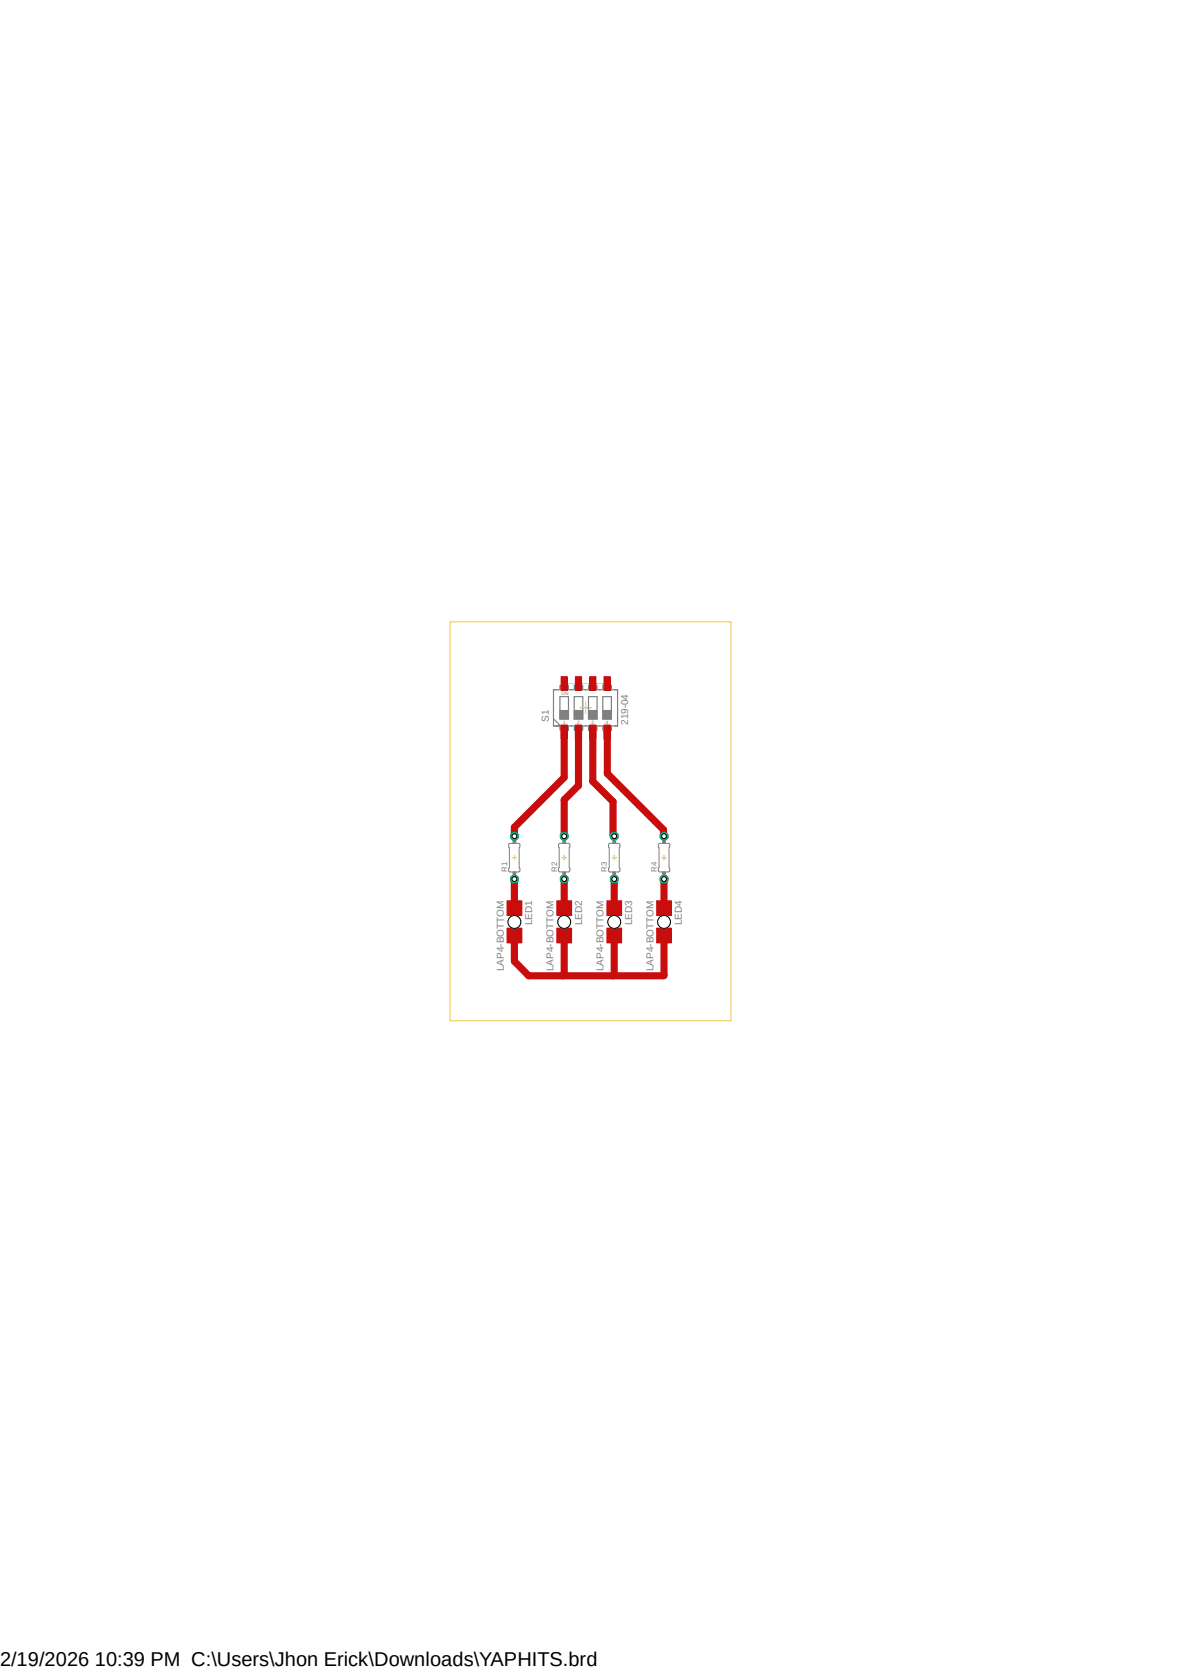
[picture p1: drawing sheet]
<svg xmlns="http://www.w3.org/2000/svg" width="210mm" height="297mm" viewBox="0 0 210 297" stroke-linecap="round" stroke-linejoin="round" font-family="sans-serif">
<defs><g id="words">
<text font-size="3.6" x="0" y="296">2/19/2026 10:39 PM C:\Users\Jhon Erick\Downloads\YAPHITS.brd</text>
<g font-size="1.8" fill="#808080">
<text x="97.5" y="128.3" transform="rotate(-90 97.5 128.3)">S1</text>
<text x="111.6" y="128.8" transform="rotate(-90 111.6 128.8)">219-04</text>
<text x="94.5" y="164.5" transform="rotate(-90 94.5 164.5)">LED1</text>
<text x="103.4" y="164.5" transform="rotate(-90 103.4 164.5)">LED2</text>
<text x="112.3" y="164.5" transform="rotate(-90 112.3 164.5)">LED3</text>
<text x="121.2" y="164.5" transform="rotate(-90 121.2 164.5)">LED4</text>
<text x="89.5" y="172.6" transform="rotate(-90 89.5 172.6)">LAP4-BOTTOM</text>
<text x="98.3" y="172.6" transform="rotate(-90 98.3 172.6)">LAP4-BOTTOM</text>
<text x="107.2" y="172.6" transform="rotate(-90 107.2 172.6)">LAP4-BOTTOM</text>
<text x="116.1" y="172.6" transform="rotate(-90 116.1 172.6)">LAP4-BOTTOM</text>
</g>
<g font-size="1.4" fill="#808080">
<text x="90.1" y="155" transform="rotate(-90 90.1 155)">R1</text>
<text x="99" y="155" transform="rotate(-90 99 155)">R2</text>
<text x="107.8" y="155" transform="rotate(-90 107.8 155)">R3</text>
<text x="116.7" y="155" transform="rotate(-90 116.7 155)">R4</text>
</g>
<g font-size=".8" fill="#808080">
<text x="99.7" y="123.5">ON</text>
<text x="100" y="128.7">1</text>
<text x="102.6" y="128.7">2</text>
<text x="105.1" y="128.7">3</text>
<text x="107.7" y="128.7">4</text>
</g>
</g></defs>
<path d="M79.9 110.5l50 71M129.9 110.5l-50 71" fill="none" stroke="#fff" stroke-width=".18"/>
<path d="M91.2 163.6h.3l.2 .2v.7l-.3 .2-.3-.2v-.7z" fill="none" stroke="#808080" stroke-width=".18"/>
<path d="M91.3 163.8h.2v.2h-.2z" fill-rule="evenodd" fill="#808080"/>
<path d="M91.3 163.8h.2v.2h-.2zM100.1 163.6l.4 .1v.7a.3 .3 0 0 1-.3 .3 .3 .3 0 0 1-.3-.3z" fill="none" stroke="#808080" stroke-width=".18"/>
<path d="M100.2 163.8h.1v.2h-.1z" fill-rule="evenodd" fill="#808080"/>
<path d="M100.2 163.8h.1v.2h-.1zM108.9 163.7l.3-.2a.99 .99 0 0 1 .1 1.1h-.3l-.2-.1z" fill="none" stroke="#808080" stroke-width=".18"/>
<path d="M109.1 163.8h.1v.2h-.1z" fill-rule="evenodd" fill="#808080"/>
<path d="M109.1 163.8h.1v.2h-.1zM117.8 163.7l.1-.2 .3 .2 .1 .7a.3 .3 0 0 1-.3 .3 .3 .3 0 0 1-.3-.3z" fill="none" stroke="#808080" stroke-width=".18"/>
<path d="M117.9 163.8h.2v.2h-.2z" fill-rule="evenodd" fill="#808080"/>
<g fill="none" stroke="#808080" stroke-width=".18">
<path d="M117.9 163.8h.2v.2h-.2z"/>
<circle cx="91.4" cy="163.9" r=".93"/>
<circle cx="100.2" cy="163.9" r=".93"/>
<circle cx="109.1" cy="163.9" r=".93"/>
<circle cx="118" cy="163.9" r=".93"/>
</g>
<path d="M91.2 160.9h.1M91.4 166.3v.1M100.1 160.9h.1M100.2 166.3v.1M108.9 160.9h.1M109.1 166.3v.1M117.8 160.9h.1M118 166.3v.1" fill="none" stroke="#0696d7" stroke-width=".18"/>
<path d="M91.1 155.6h.6l.4 .4v.5l-.4 .4h-.6l-.4-.4v-.5z" fill-rule="evenodd" fill="#0dab76"/>
<path d="M91.1 155.6h.6l.4 .4v.5l-.4 .4h-.6l-.4-.4v-.5z" fill="none" stroke="#0dab76" stroke-width=".18"/>
<circle cx="91.4" cy="156.3" r=".43" fill="#fff"/>
<circle cx="91.4" cy="156.3" r=".43" fill="none" stroke="#000" stroke-width=".18"/>
<path d="M91.1 148h.6l.4 .3v.6l-.4 .4h-.6l-.4-.4v-.6z" fill-rule="evenodd" fill="#0dab76"/>
<path d="M91.1 148h.6l.4 .3v.6l-.4 .4h-.6l-.4-.4v-.6z" fill="none" stroke="#0dab76" stroke-width=".18"/>
<circle cx="91.4" cy="148.6" r=".43" fill="#fff"/>
<circle cx="91.4" cy="148.6" r=".43" fill="none" stroke="#000" stroke-width=".18"/>
<path d="M99.9 155.6h.6l.4 .4v.5l-.4 .4h-.6l-.3-.4v-.5z" fill-rule="evenodd" fill="#0dab76"/>
<path d="M99.9 155.6h.6l.4 .4v.5l-.4 .4h-.6l-.3-.4v-.5z" fill="none" stroke="#0dab76" stroke-width=".18"/>
<circle cx="100.2" cy="156.3" r=".43" fill="#fff"/>
<circle cx="100.2" cy="156.3" r=".43" fill="none" stroke="#000" stroke-width=".18"/>
<path d="M99.9 148h.6l.4 .3v.6l-.4 .4h-.6l-.3-.4v-.6z" fill-rule="evenodd" fill="#0dab76"/>
<path d="M99.9 148h.6l.4 .3v.6l-.4 .4h-.6l-.3-.4v-.6z" fill="none" stroke="#0dab76" stroke-width=".18"/>
<circle cx="100.2" cy="148.6" r=".43" fill="#fff"/>
<circle cx="100.2" cy="148.6" r=".43" fill="none" stroke="#000" stroke-width=".18"/>
<path d="M108.8 155.6h.6l.4 .4v.5l-.4 .4h-.6l-.3-.4v-.5z" fill-rule="evenodd" fill="#0dab76"/>
<path d="M108.8 155.6h.6l.4 .4v.5l-.4 .4h-.6l-.3-.4v-.5z" fill="none" stroke="#0dab76" stroke-width=".18"/>
<circle cx="109.1" cy="156.3" r=".43" fill="#fff"/>
<circle cx="109.1" cy="156.3" r=".43" fill="none" stroke="#000" stroke-width=".18"/>
<path d="M108.8 148h.6l.4 .3v.6l-.4 .4h-.6l-.3-.4v-.6z" fill-rule="evenodd" fill="#0dab76"/>
<path d="M108.8 148h.6l.4 .3v.6l-.4 .4h-.6l-.3-.4v-.6z" fill="none" stroke="#0dab76" stroke-width=".18"/>
<circle cx="109.1" cy="148.6" r=".43" fill="#fff"/>
<circle cx="109.1" cy="148.6" r=".43" fill="none" stroke="#000" stroke-width=".18"/>
<path d="M117.7 155.6h.6l.4 .4v.5l-.4 .4h-.6l-.4-.4v-.5z" fill-rule="evenodd" fill="#0dab76"/>
<path d="M117.7 155.6h.6l.4 .4v.5l-.4 .4h-.6l-.4-.4v-.5z" fill="none" stroke="#0dab76" stroke-width=".18"/>
<circle cx="118" cy="156.3" r=".43" fill="#fff"/>
<circle cx="118" cy="156.3" r=".43" fill="none" stroke="#000" stroke-width=".18"/>
<path d="M117.7 148h.6l.4 .3v.6l-.4 .4h-.6l-.4-.4v-.6z" fill-rule="evenodd" fill="#0dab76"/>
<path d="M117.7 148h.6l.4 .3v.6l-.4 .4h-.6l-.4-.4v-.6z" fill="none" stroke="#0dab76" stroke-width=".18"/>
<circle cx="118" cy="148.6" r=".43" fill="#fff"/>
<circle cx="118" cy="148.6" r=".43" fill="none" stroke="#000" stroke-width=".18"/>
<path d="M90.4 150l.2-.1h1.5l.3 .1v.5l-.2 .2v3.5l.2 .1v.6h-.2l-1.6 .1-.2-.1v-.6l.1-.1v-3.5l-.1-.2z" fill="none" stroke="#808080" stroke-width=".18"/>
<path d="M91.1 149.6h.6v.3h-.6z" fill-rule="evenodd" fill="#808080"/>
<path d="M91.1 149.6h.6v.3h-.6z" fill="none" stroke="#808080" stroke-width=".18"/>
<path d="M91.1 155h.6v.3h-.6z" fill-rule="evenodd" fill="#808080"/>
<path d="M91.1 155h.6v.3h-.6zM99.4 149.9h1.6l.2 .1-.1 4.2 .2 .1v.4l-.2 .2-1.6 .1-.2-.1 .1-4.2-.2-.2v-.3z" fill="none" stroke="#808080" stroke-width=".18"/>
<path d="M100 149.6h.5v.3h-.5z" fill-rule="evenodd" fill="#808080"/>
<path d="M100 149.6h.5v.3h-.5z" fill="none" stroke="#808080" stroke-width=".18"/>
<path d="M100 155h.5v.3h-.5z" fill-rule="evenodd" fill="#808080"/>
<path d="M100 155h.5v.3h-.5zM108.2 150l.2-.1h1.5l.2 .1-.1 4.2 .2 .1v.4l-.2 .2-1.6 .1-.2-.1z" fill="none" stroke="#808080" stroke-width=".18"/>
<path d="M108.9 149.6h.5v.3h-.5z" fill-rule="evenodd" fill="#808080"/>
<path d="M108.9 149.6h.5v.3h-.5z" fill="none" stroke="#808080" stroke-width=".18"/>
<path d="M108.9 155h.5v.3h-.5z" fill-rule="evenodd" fill="#808080"/>
<path d="M108.9 155h.5v.3h-.5zM117 150l.2-.1h1.5l.3 .1v.5l-.1 .2v3.5l.1 .1v.6h-.1l-1.7 .1-.2-.1z" fill="none" stroke="#808080" stroke-width=".18"/>
<path d="M117.7 149.6h.5v.3h-.5z" fill-rule="evenodd" fill="#808080"/>
<path d="M117.7 149.6h.5v.3h-.5z" fill="none" stroke="#808080" stroke-width=".18"/>
<path d="M117.7 155h.5v.3h-.5z" fill-rule="evenodd" fill="#808080"/>
<path d="M117.7 155h.5v.3h-.5z" fill="none" stroke="#808080" stroke-width=".18"/>
<path d="M98.9 122.6h-.6v6.4h1.3l-1.2-1.2M99.5 123.8h1.5v4h-1.5zM101.4 122.6h.2M101.4 129h.2M102 123.8h1.5v4h-1.5zM104 122.6h.1M104 129h.1M104.6 123.8h1.5v4h-1.5zM106.5 122.6h.1M106.5 129h.1M107.1 123.8h1.5v4h-1.5zM109.2 122.6h.5v6.4h-.5" fill="none" stroke="#808080" stroke-width=".21"/>
<path d="M99.5 126.3h1.5v1.5h-1.5z" fill-rule="evenodd" fill="#808080"/>
<path d="M99.5 126.3h1.5v1.5h-1.5z" fill="none" stroke="#808080" stroke-width=".18"/>
<path d="M102 126.3h1.5v1.5h-1.5z" fill-rule="evenodd" fill="#808080"/>
<path d="M102 126.3h1.5v1.5h-1.5z" fill="none" stroke="#808080" stroke-width=".18"/>
<path d="M104.6 126.3h1.5v1.5h-1.5z" fill-rule="evenodd" fill="#808080"/>
<path d="M104.6 126.3h1.5v1.5h-1.5z" fill="none" stroke="#808080" stroke-width=".18"/>
<path d="M107.1 126.3h1.5v1.5h-1.5z" fill-rule="evenodd" fill="#808080"/>
<g fill="none" stroke="#808080" stroke-width=".18">
<path d="M107.1 126.3h1.5v1.5h-1.5zM90.8 163.1v-1h.4l-.1 .5h.6l.3 .1v.4M90.8 164.6v.4l.9 .1-.1 .5h.4v-.9M90.8 162.9l.2-.2 .1 .2M91.1 164.8l-.1 .2-.2-.2M91.7 164.8v.2l.3-.2M92 162.9l-.3-.2v.2M99.7 163.1v-1h.4l-.1 .5h.5l.4 .1v.4M99.7 164.6v.4l.3 .1h.5l-.1 .5h.5v-.9M99.7 162.9l.2-.2v.2M100 164.8l-.1 .2-.2-.2M100.5 164.8l.1 .2 .2-.2"/>
<path d="M100.9 162.9l-.3-.2-.1 .2M108.5 163.1v-1h.5l-.1 .5h.5l.3 .1v.4M108.5 164.6v.4l.9 .1-.1 .5h.4v-.9M108.5 162.9l.3-.2v.2M108.8 164.8v.2l-.3-.2M109.4 164.8l.1 .2 .2-.2M109.7 162.9l-.2-.2-.1 .2M117.4 163.1v-1h.4l-.1 .5h.5l.4 .1v.4M117.4 164.6v.4l.3 .1h.5v.5h.4v-.9M117.4 162.9l.2-.2 .1 .2M117.7 164.8l-.1 .2-.2-.2M118.3 164.8l.1 .2 .2-.2"/>
<path d="M118.6 162.9l-.2-.2-.1 .2"/>
</g>
<path d="M91.4 148.6v.9M91.4 155.4v.9M100.2 148.6v.9M100.2 155.4v.9M109.1 148.6v.9M109.1 155.4v.9M118 148.6v.9M118 155.4v.9" fill="none" stroke="#808080" stroke-width=".51"/>
<path d="M98.3 129h11.4M98.3 122.6h11.4" fill="none" stroke="#808080" stroke-width=".21"/>
<path d="M99.5 129h1.5v.8h-1.5z" fill-rule="evenodd" fill="#808080"/>
<path d="M99.5 129h1.5v.8h-1.5z" fill="none" stroke="#808080" stroke-width=".18"/>
<path d="M104.6 129h1.5v.8h-1.5z" fill-rule="evenodd" fill="#808080"/>
<path d="M104.6 129h1.5v.8h-1.5z" fill="none" stroke="#808080" stroke-width=".18"/>
<path d="M102 129h1.5v.8h-1.5z" fill-rule="evenodd" fill="#808080"/>
<path d="M102 129h1.5v.8h-1.5z" fill="none" stroke="#808080" stroke-width=".18"/>
<path d="M107.1 129h1.5v.8h-1.5z" fill-rule="evenodd" fill="#808080"/>
<path d="M107.1 129h1.5v.8h-1.5z" fill="none" stroke="#808080" stroke-width=".18"/>
<path d="M107.1 121.8h1.5v.8h-1.5z" fill-rule="evenodd" fill="#808080"/>
<path d="M107.1 121.8h1.5v.8h-1.5z" fill="none" stroke="#808080" stroke-width=".18"/>
<path d="M102 121.8h1.5v.8h-1.5z" fill-rule="evenodd" fill="#808080"/>
<path d="M102 121.8h1.5v.8h-1.5z" fill="none" stroke="#808080" stroke-width=".18"/>
<path d="M104.6 121.8h1.5v.8h-1.5z" fill-rule="evenodd" fill="#808080"/>
<path d="M104.6 121.8h1.5v.8h-1.5z" fill="none" stroke="#808080" stroke-width=".18"/>
<path d="M99.5 121.8h1.5v.8h-1.5z" fill-rule="evenodd" fill="#808080"/>
<path d="M99.5 121.8h1.5v.8h-1.5z" fill="none" stroke="#808080" stroke-width=".18"/>
<path d="M100 120.9h.5v.9h-.5z" fill-rule="evenodd" fill="#808080"/>
<path d="M100 120.9h.5v.9h-.5z" fill="none" stroke="#808080" stroke-width=".18"/>
<path d="M100 129.8h.5v.9h-.5z" fill-rule="evenodd" fill="#808080"/>
<path d="M100 129.8h.5v.9h-.5z" fill="none" stroke="#808080" stroke-width=".18"/>
<path d="M102.5 120.9h.5v.9h-.5z" fill-rule="evenodd" fill="#808080"/>
<path d="M102.5 120.9h.5v.9h-.5z" fill="none" stroke="#808080" stroke-width=".18"/>
<path d="M102.5 129.8h.5v.9h-.5z" fill-rule="evenodd" fill="#808080"/>
<path d="M102.5 129.8h.5v.9h-.5z" fill="none" stroke="#808080" stroke-width=".18"/>
<path d="M105.1 120.9h.5v.9h-.5z" fill-rule="evenodd" fill="#808080"/>
<path d="M105.1 120.9h.5v.9h-.5z" fill="none" stroke="#808080" stroke-width=".18"/>
<path d="M105.1 129.8h.5v.9h-.5z" fill-rule="evenodd" fill="#808080"/>
<path d="M105.1 129.8h.5v.9h-.5z" fill="none" stroke="#808080" stroke-width=".18"/>
<path d="M107.6 120.9h.5v.9h-.5z" fill-rule="evenodd" fill="#808080"/>
<path d="M107.6 120.9h.5v.9h-.5z" fill="none" stroke="#808080" stroke-width=".18"/>
<path d="M107.6 129.8h.5v.9h-.5z" fill-rule="evenodd" fill="#808080"/>
<path d="M107.6 129.8h.5v.9h-.5z" fill="none" stroke="#808080" stroke-width=".18"/>
<g fill="none" stroke="#afd134" stroke-width=".18">
<path d="M103 125.8h2.1M104.1 124.8v2M91 152.4h.8M91.4 152.1v.7M99.9 152.4h.7M100.2 152.1v.7M108.8 152.4h.7M109.1 152.1v.7M117.6 152.4h.8M118 152.1v.7M90.6 163.9h1.5M91.4 163.1v1.5"/>
<path d="M99.5 163.9h1.5M100.2 163.1v1.5M108.4 163.9h1.5M109.1 163.1v1.5M117.3 163.9h1.4M118 163.1v1.5"/>
</g>
<path d="M100.2 121.5h7.7M91.4 161.1v.3M100.2 161.1v.3M109.1 161.1v.3M118 161.1v.3M118 166.3v.4" fill="none" stroke="#c8c832" stroke-width=".18"/>
<path d="M90.1 160.1h2.6v2.6h-2.6z" fill-rule="evenodd" fill="#c90d0c"/>
<path d="M90.1 160.1h2.6v2.6h-2.6z" fill="none" stroke="#c90d0c" stroke-width=".18"/>
<path d="M90.1 165h2.6v2.6h-2.6z" fill-rule="evenodd" fill="#c90d0c"/>
<path d="M90.1 165h2.6v2.6h-2.6z" fill="none" stroke="#c90d0c" stroke-width=".18"/>
<path d="M98.9 160.1h2.7v2.6h-2.7z" fill-rule="evenodd" fill="#c90d0c"/>
<path d="M98.9 160.1h2.7v2.6h-2.7z" fill="none" stroke="#c90d0c" stroke-width=".18"/>
<path d="M98.9 165h2.7v2.6h-2.7z" fill-rule="evenodd" fill="#c90d0c"/>
<path d="M98.9 165h2.7v2.6h-2.7z" fill="none" stroke="#c90d0c" stroke-width=".18"/>
<path d="M107.8 160.1h2.6v2.6h-2.6z" fill-rule="evenodd" fill="#c90d0c"/>
<path d="M107.8 160.1h2.6v2.6h-2.6z" fill="none" stroke="#c90d0c" stroke-width=".18"/>
<path d="M107.8 165h2.6v2.6h-2.6z" fill-rule="evenodd" fill="#c90d0c"/>
<path d="M107.8 165h2.6v2.6h-2.6z" fill="none" stroke="#c90d0c" stroke-width=".18"/>
<path d="M116.7 160.1h2.6v2.6h-2.6z" fill-rule="evenodd" fill="#c90d0c"/>
<path d="M116.7 160.1h2.6v2.6h-2.6z" fill="none" stroke="#c90d0c" stroke-width=".18"/>
<path d="M116.7 165h2.6v2.6h-2.6z" fill-rule="evenodd" fill="#c90d0c"/>
<path d="M116.7 165h2.6v2.6h-2.6z" fill="none" stroke="#c90d0c" stroke-width=".18"/>
<path d="M99.7 128.9h1.1v2.4h-1.1z" fill-rule="evenodd" fill="#c90d0c"/>
<path d="M99.7 128.9h1.1v2.4h-1.1z" fill="none" stroke="#c90d0c" stroke-width=".18"/>
<path d="M102.2 128.9h1.1v2.4h-1.1z" fill-rule="evenodd" fill="#c90d0c"/>
<path d="M102.2 128.9h1.1v2.4h-1.1z" fill="none" stroke="#c90d0c" stroke-width=".18"/>
<path d="M104.8 128.9h1.1v2.4h-1.1z" fill-rule="evenodd" fill="#c90d0c"/>
<path d="M104.8 128.9h1.1v2.4h-1.1z" fill="none" stroke="#c90d0c" stroke-width=".18"/>
<path d="M107.3 128.9h1.1v2.4h-1.1z" fill-rule="evenodd" fill="#c90d0c"/>
<path d="M107.3 128.9h1.1v2.4h-1.1z" fill="none" stroke="#c90d0c" stroke-width=".18"/>
<path d="M107.3 120.3h1.1v2.4h-1.1z" fill-rule="evenodd" fill="#c90d0c"/>
<path d="M107.3 120.3h1.1v2.4h-1.1z" fill="none" stroke="#c90d0c" stroke-width=".18"/>
<path d="M104.8 120.3h1.1v2.4h-1.1z" fill-rule="evenodd" fill="#c90d0c"/>
<path d="M104.8 120.3h1.1v2.4h-1.1z" fill="none" stroke="#c90d0c" stroke-width=".18"/>
<path d="M102.2 120.3h1.1v2.4h-1.1z" fill-rule="evenodd" fill="#c90d0c"/>
<path d="M102.2 120.3h1.1v2.4h-1.1z" fill="none" stroke="#c90d0c" stroke-width=".18"/>
<path d="M99.7 120.3h1.1v2.4h-1.1z" fill-rule="evenodd" fill="#c90d0c"/>
<path d="M99.7 120.3h1.1v2.4h-1.1z" fill="none" stroke="#c90d0c" stroke-width=".18"/>
<path d="M100.2 130.1v8.1l-8.8 8.8v1.6M102.8 130.1v9.5l-2.6 2.6v6.4M105.3 130.1v8.8l3.6 3.6v5.9l.2 .2M107.9 130.1v7.4l10 10 .1 1.1M91.4 156.3v4.8M100.2 156.3v4.8M109.1 156.3v4.8M118 156.3v4.8M91.4 166.3v4.6l2.5 2.5h24l.1-6.7M100.2 166.3v6.8l-.3 .3M109.1 166.3v6.9l-.2 .2" fill="none" stroke="#c90d0c" stroke-width="1.3"/>
<path d="M91.1 155.6h.6l.4 .4v.5l-.4 .4h-.6l-.4-.4v-.5z" fill-rule="evenodd" fill="#0dab76"/>
<path d="M91.1 155.6h.6l.4 .4v.5l-.4 .4h-.6l-.4-.4v-.5z" fill="none" stroke="#0dab76" stroke-width=".18"/>
<circle cx="91.4" cy="156.3" r=".43" fill="#fff"/>
<circle cx="91.4" cy="156.3" r=".43" fill="none" stroke="#000" stroke-width=".18"/>
<path d="M91.1 148h.6l.4 .3v.6l-.4 .4h-.6l-.4-.4v-.6z" fill-rule="evenodd" fill="#0dab76"/>
<path d="M91.1 148h.6l.4 .3v.6l-.4 .4h-.6l-.4-.4v-.6z" fill="none" stroke="#0dab76" stroke-width=".18"/>
<circle cx="91.4" cy="148.6" r=".43" fill="#fff"/>
<circle cx="91.4" cy="148.6" r=".43" fill="none" stroke="#000" stroke-width=".18"/>
<path d="M99.9 155.6h.6l.4 .4v.5l-.4 .4h-.6l-.3-.4v-.5z" fill-rule="evenodd" fill="#0dab76"/>
<path d="M99.9 155.6h.6l.4 .4v.5l-.4 .4h-.6l-.3-.4v-.5z" fill="none" stroke="#0dab76" stroke-width=".18"/>
<circle cx="100.2" cy="156.3" r=".43" fill="#fff"/>
<circle cx="100.2" cy="156.3" r=".43" fill="none" stroke="#000" stroke-width=".18"/>
<path d="M99.9 148h.6l.4 .3v.6l-.4 .4h-.6l-.3-.4v-.6z" fill-rule="evenodd" fill="#0dab76"/>
<path d="M99.9 148h.6l.4 .3v.6l-.4 .4h-.6l-.3-.4v-.6z" fill="none" stroke="#0dab76" stroke-width=".18"/>
<circle cx="100.2" cy="148.6" r=".43" fill="#fff"/>
<circle cx="100.2" cy="148.6" r=".43" fill="none" stroke="#000" stroke-width=".18"/>
<path d="M108.8 155.6h.6l.4 .4v.5l-.4 .4h-.6l-.3-.4v-.5z" fill-rule="evenodd" fill="#0dab76"/>
<path d="M108.8 155.6h.6l.4 .4v.5l-.4 .4h-.6l-.3-.4v-.5z" fill="none" stroke="#0dab76" stroke-width=".18"/>
<circle cx="109.1" cy="156.3" r=".43" fill="#fff"/>
<circle cx="109.1" cy="156.3" r=".43" fill="none" stroke="#000" stroke-width=".18"/>
<path d="M108.8 148h.6l.4 .3v.6l-.4 .4h-.6l-.3-.4v-.6z" fill-rule="evenodd" fill="#0dab76"/>
<path d="M108.8 148h.6l.4 .3v.6l-.4 .4h-.6l-.3-.4v-.6z" fill="none" stroke="#0dab76" stroke-width=".18"/>
<circle cx="109.1" cy="148.6" r=".43" fill="#fff"/>
<circle cx="109.1" cy="148.6" r=".43" fill="none" stroke="#000" stroke-width=".18"/>
<path d="M117.7 155.6h.6l.4 .4v.5l-.4 .4h-.6l-.4-.4v-.5z" fill-rule="evenodd" fill="#0dab76"/>
<path d="M117.7 155.6h.6l.4 .4v.5l-.4 .4h-.6l-.4-.4v-.5z" fill="none" stroke="#0dab76" stroke-width=".18"/>
<circle cx="118" cy="156.3" r=".43" fill="#fff"/>
<circle cx="118" cy="156.3" r=".43" fill="none" stroke="#000" stroke-width=".18"/>
<path d="M117.7 148h.6l.4 .3v.6l-.4 .4h-.6l-.4-.4v-.6z" fill-rule="evenodd" fill="#0dab76"/>
<path d="M117.7 148h.6l.4 .3v.6l-.4 .4h-.6l-.4-.4v-.6z" fill="none" stroke="#0dab76" stroke-width=".18"/>
<circle cx="118" cy="148.6" r=".43" fill="#fff"/>
<circle cx="118" cy="148.6" r=".43" fill="none" stroke="#000" stroke-width=".18"/>
<g fill="none" stroke="#eec643" stroke-width=".18">
<path d="M80 110.5h49.9v70.9h-49.9z"/>
<circle cx="91.4" cy="163.9" r="1.14"/>
</g>
<circle cx="91.4" cy="163.9" r="1.14" fill="#fff"/>
<circle cx="91.4" cy="163.9" r="1.14" fill="none" stroke="#000" stroke-width=".18"/>
<circle cx="100.2" cy="163.9" r="1.14" fill="none" stroke="#eec643" stroke-width=".18"/>
<circle cx="100.2" cy="163.9" r="1.14" fill="#fff"/>
<circle cx="100.2" cy="163.9" r="1.14" fill="none" stroke="#000" stroke-width=".18"/>
<circle cx="109.1" cy="163.9" r="1.14" fill="none" stroke="#eec643" stroke-width=".18"/>
<circle cx="109.1" cy="163.9" r="1.14" fill="#fff"/>
<circle cx="109.1" cy="163.9" r="1.14" fill="none" stroke="#000" stroke-width=".18"/>
<circle cx="118" cy="163.9" r="1.14" fill="none" stroke="#eec643" stroke-width=".18"/>
<circle cx="118" cy="163.9" r="1.14" fill="#fff"/>
<circle cx="118" cy="163.9" r="1.14" fill="none" stroke="#000" stroke-width=".18"/>
<use href="#words"/>
</svg>
